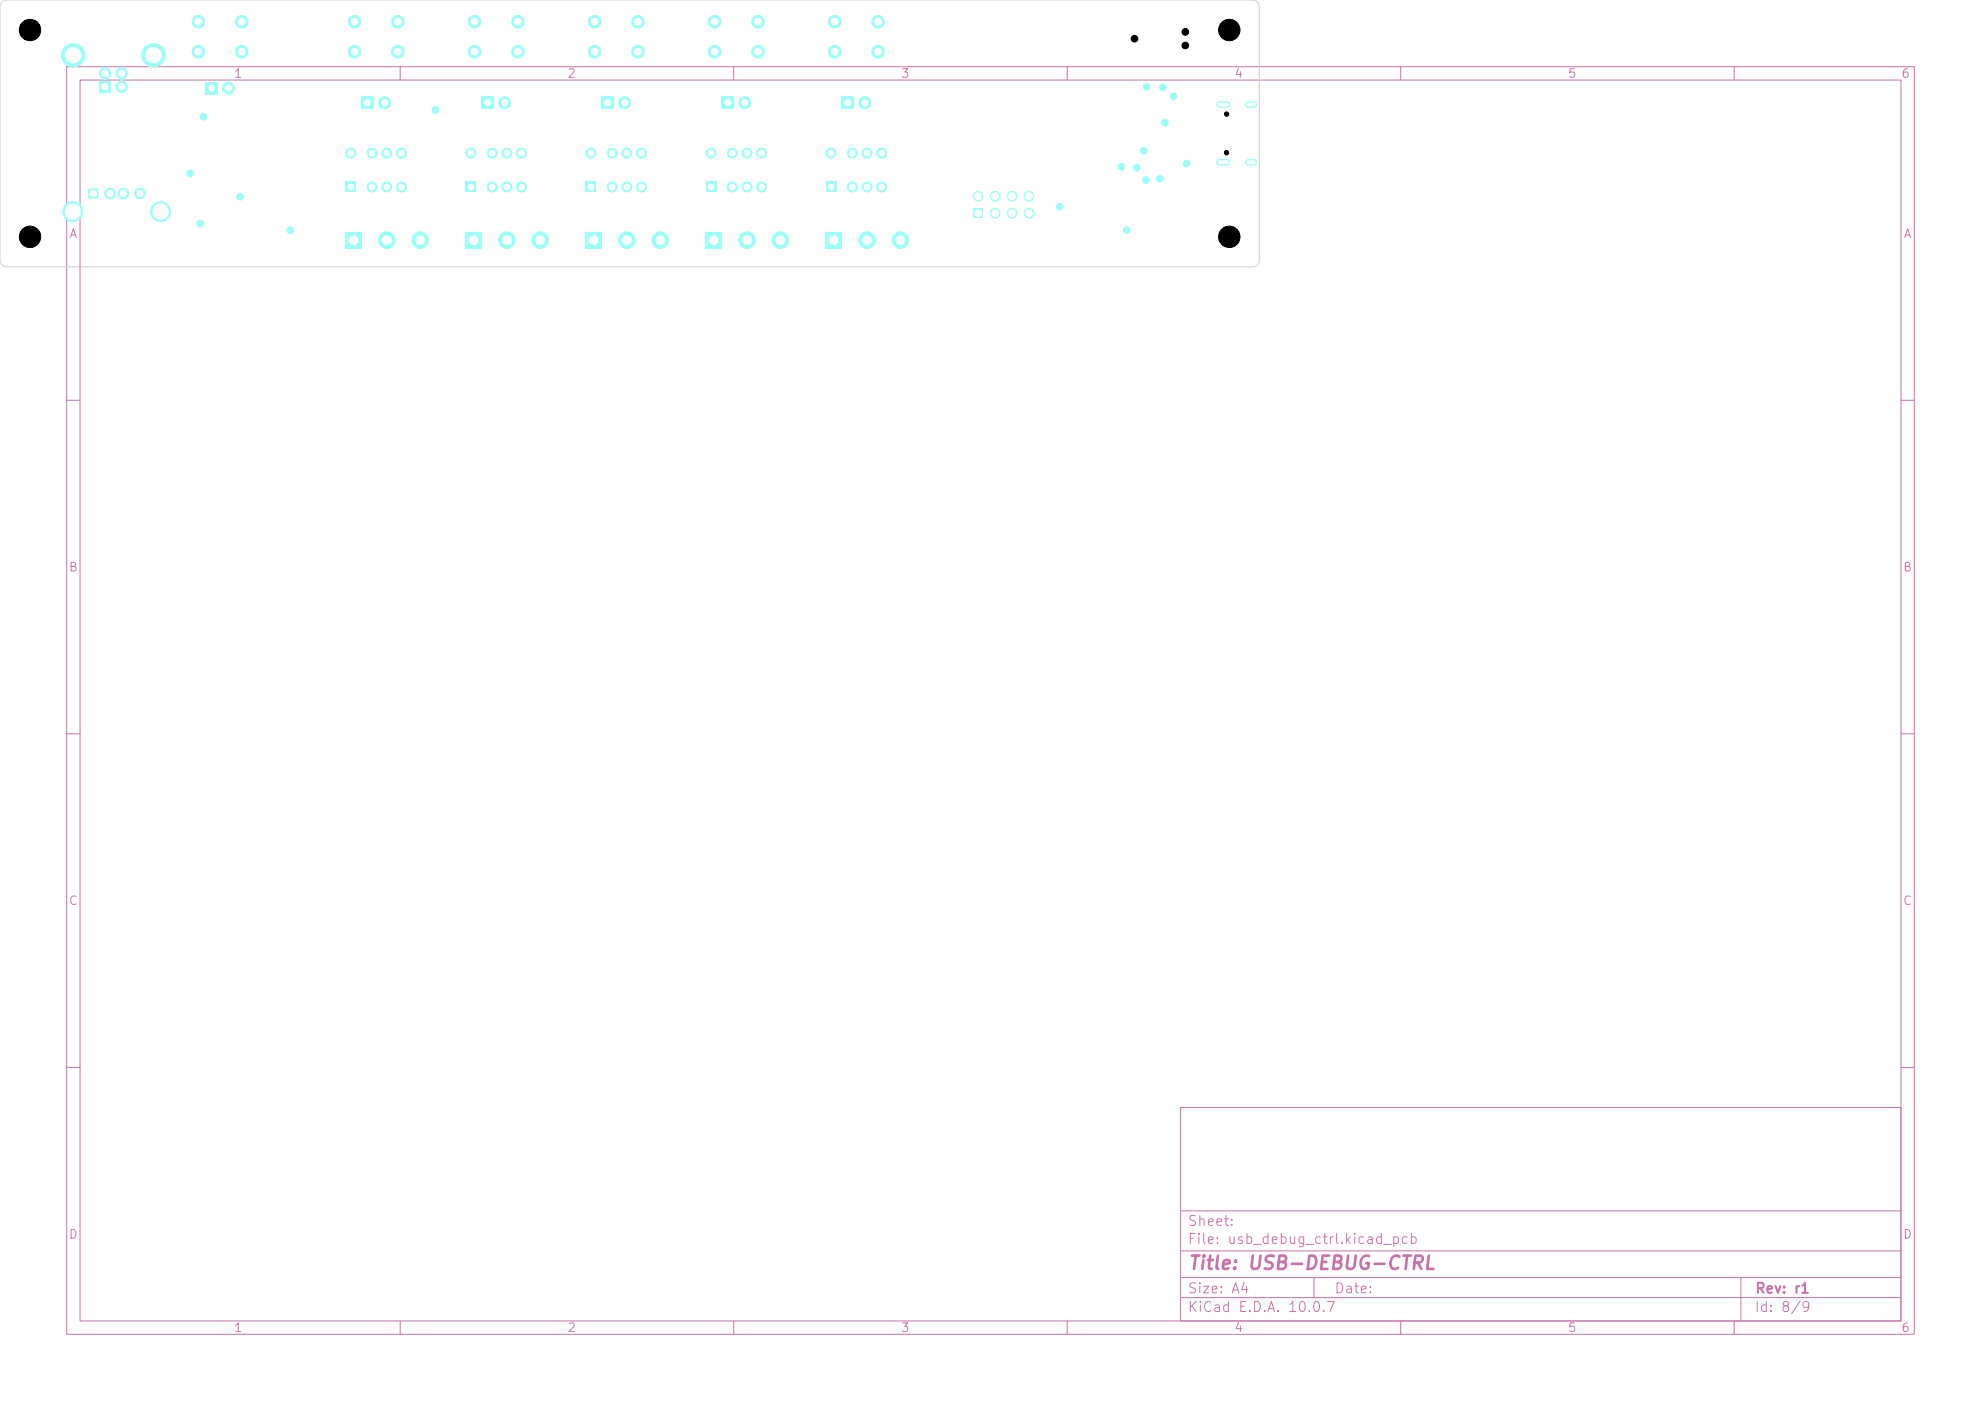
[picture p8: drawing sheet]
<svg xmlns="http://www.w3.org/2000/svg" width="297mm" height="210mm" viewBox="0 0 297 210" stroke-linecap="round" stroke-linejoin="round" font-family="sans-serif">
<defs><g id="words">
<text font-size="2" fill="#c872ab" x="178" y="190.8">Title: USB-DEBUG-CTRL</text>
<g font-size="1.5" fill="#c872ab">
<text x="178" y="184.1">Sheet:</text>
<text x="178" y="186.8">File: usb_debug_ctrl.kicad_pcb</text>
<text x="178" y="197">KiCad E.D.A. 10.0.7</text>
<text x="178" y="194.2">Size: A4</text>
<text x="200" y="194.2">Date:</text>
<text x="263" y="197">Id: 8/9</text>
<text x="263" y="194.2">Rev: r1</text>
</g>
<g font-size="1.3" fill="#c872ab">
<text x="35" y="12">1</text>
<text x="85" y="12">2</text>
<text x="135" y="12">3</text>
<text x="185" y="12">4</text>
<text x="235" y="12">5</text>
<text x="285" y="12">6</text>
<text x="10.3" y="36">A</text>
<text x="285.3" y="36">A</text>
<text x="10.2" y="86">B</text>
<text x="285.2" y="86">B</text>
<text x="10.2" y="136">C</text>
<text x="285.2" y="136">C</text>
<text x="10.2" y="186">D</text>
<text x="285.2" y="186">D</text>
<text x="35" y="200">1</text>
<text x="85" y="200">2</text>
<text x="135" y="200">3</text>
<text x="185" y="200">4</text>
<text x="235" y="200">5</text>
<text x="285" y="200">6</text>
</g>
</g></defs>
<g fill="none" stroke="#c872ab" stroke-width=".15">
<path d="M10 10h277v190h-277zM12 12h273v186h-273zM60 10v2M110 10v2M160 10v2M210 10v2M260 10v2M10 60h2M285 60h2M10 110h2M285 110h2M10 160h2"/>
<path d="M177 166h108v32h-108zM285 160h2M60 198v2M110 198v2M160 198v2M177 194.5h108M177 191.5h108M177 187.5h108M177 181.5h108M197 191.5v3M210 198v2M260 198v2"/>
<path d="M261 191.5v6.5"/>
</g>
<circle cx="34.3" cy="13.2" r=".9" fill="#9afff8" stroke="#9afff8" stroke-width=".15"/>
<path d="M30.8 12.3h1.8v1.8h-1.8z" fill="#9afff8"/>
<g fill="#9afff8" stroke="#9afff8" stroke-width=".15">
<circle cx="89.1" cy="3.2" r=".95"/>
<circle cx="95.6" cy="3.2" r=".95"/>
<circle cx="89.1" cy="7.7" r=".95"/>
<circle cx="95.7" cy="7.7" r=".95"/>
</g>
<path d="M145.9 31.2h1.5v1.5h-1.5z" fill="#9afff8"/>
<g fill="#9afff8" stroke="#9afff8" stroke-width=".15">
<circle cx="146.7" cy="29.4" r=".73"/>
<circle cx="149.2" cy="32" r=".73"/>
<circle cx="149.2" cy="29.4" r=".73"/>
<circle cx="151.7" cy="32" r=".73"/>
<circle cx="151.7" cy="29.4" r=".73"/>
<circle cx="154.3" cy="32" r=".73"/>
<circle cx="154.3" cy="29.4" r=".73"/>
</g>
<path d="M87.8 27.3h1.5v1.5h-1.5z" fill="#9afff8"/>
<g fill="#9afff8" stroke="#9afff8" stroke-width=".15">
<circle cx="91.8" cy="28" r=".75"/>
<circle cx="94" cy="28" r=".75"/>
<circle cx="96.2" cy="28" r=".75"/>
<circle cx="96.2" cy="22.9" r=".75"/>
<circle cx="94" cy="22.9" r=".75"/>
<circle cx="91.8" cy="22.9" r=".75"/>
<circle cx="88.6" cy="22.9" r=".75"/>
</g>
<path d="M69.8 34.8h2.5v2.5h-2.5z" fill="#9afff8"/>
<g fill="#9afff8" stroke="#9afff8" stroke-width=".15">
<circle cx="76" cy="36" r="1.25"/>
<circle cx="81" cy="36" r="1.25"/>
</g>
<path d="M54.2 14.5h1.8v1.8h-1.8z" fill="#9afff8"/>
<circle cx="57.7" cy="15.4" r=".9" fill="#9afff8" stroke="#9afff8" stroke-width=".15"/>
<path d="M51.7 34.8h2.5v2.5h-2.5z" fill="#9afff8"/>
<g fill="#9afff8" stroke="#9afff8" stroke-width=".15">
<circle cx="58" cy="36" r="1.25"/>
<circle cx="63" cy="36" r="1.25"/>
</g>
<path d="M14.9 12.1h1.7v1.7h-1.7z" fill="#9afff8"/>
<g fill="#9afff8" stroke="#9afff8" stroke-width=".15">
<circle cx="18.2" cy="13" r=".85"/>
<circle cx="18.2" cy="11" r=".85"/>
<circle cx="15.7" cy="11" r=".85"/>
<circle cx="23" cy="8.3" r="1.75"/>
<circle cx="11" cy="8.3" r="1.75"/>
</g>
<path d="M51.9 27.3h1.5v1.5h-1.5z" fill="#9afff8"/>
<g fill="#9afff8" stroke="#9afff8" stroke-width=".15">
<circle cx="55.8" cy="28" r=".75"/>
<circle cx="58" cy="28" r=".75"/>
<circle cx="60.2" cy="28" r=".75"/>
<circle cx="60.2" cy="22.9" r=".75"/>
<circle cx="58" cy="22.9" r=".75"/>
<circle cx="55.8" cy="22.9" r=".75"/>
<circle cx="52.6" cy="22.9" r=".75"/>
<circle cx="53.1" cy="3.2" r=".95"/>
<circle cx="59.6" cy="3.2" r=".95"/>
<circle cx="53.1" cy="7.7" r=".95"/>
<circle cx="59.6" cy="7.7" r=".95"/>
</g>
<path d="M69.8 27.3h1.5v1.5h-1.5z" fill="#9afff8"/>
<g fill="#9afff8" stroke="#9afff8" stroke-width=".15">
<circle cx="73.8" cy="28" r=".75"/>
<circle cx="76" cy="28" r=".75"/>
<circle cx="78.2" cy="28" r=".75"/>
<circle cx="78.2" cy="22.9" r=".75"/>
<circle cx="76" cy="22.9" r=".75"/>
<circle cx="73.8" cy="22.9" r=".75"/>
<circle cx="70.6" cy="22.9" r=".75"/>
</g>
<path d="M87.7 34.8h2.5v2.5h-2.5z" fill="#9afff8"/>
<g fill="#9afff8" stroke="#9afff8" stroke-width=".15">
<circle cx="94" cy="36" r="1.25"/>
<circle cx="99" cy="36" r="1.25"/>
</g>
<path d="M126.2 14.5h1.8v1.8h-1.8z" fill="#9afff8"/>
<g fill="#9afff8" stroke="#9afff8" stroke-width=".15">
<circle cx="129.7" cy="15.4" r=".9"/>
<circle cx="29.7" cy="3.2" r=".95"/>
<circle cx="36.2" cy="3.2" r=".95"/>
<circle cx="29.7" cy="7.7" r=".95"/>
<circle cx="36.2" cy="7.7" r=".95"/>
<circle cx="170.1" cy="5.8" r=".5"/>
<circle cx="177.7" cy="4.8" r=".5"/>
<circle cx="177.7" cy="6.8" r=".5"/>
<circle cx="4.5" cy="35.5" r="1.6"/>
<circle cx="184.3" cy="4.5" r="1.6"/>
<circle cx="71.1" cy="3.2" r=".95"/>
<circle cx="77.7" cy="3.2" r=".95"/>
<circle cx="71.1" cy="7.7" r=".95"/>
<circle cx="77.7" cy="7.7" r=".95"/>
<circle cx="125.1" cy="3.2" r=".95"/>
<circle cx="131.6" cy="3.2" r=".95"/>
<circle cx="125.1" cy="7.7" r=".95"/>
<circle cx="131.6" cy="7.7" r=".95"/>
<circle cx="4.5" cy="4.5" r="1.6"/>
</g>
<path d="M105.8 34.8h2.4v2.5h-2.4z" fill="#9afff8"/>
<g fill="#9afff8" stroke="#9afff8" stroke-width=".15">
<circle cx="112" cy="36" r="1.25"/>
<circle cx="117" cy="36" r="1.25"/>
<circle cx="183.9" cy="22.9" r=".32"/>
<circle cx="183.9" cy="17.1" r=".32"/>
</g>
<path d="M182.8 15.7h1.1M187.2 15.7h.8M182.8 24.3h1.1M187.2 24.3h.8" fill="none" stroke="#9afff8" stroke-width="1"/>
<path d="M123.7 34.8h2.5v2.5h-2.5z" fill="#9afff8"/>
<g fill="#9afff8" stroke="#9afff8" stroke-width=".15">
<circle cx="130" cy="36" r="1.25"/>
<circle cx="135" cy="36" r="1.25"/>
</g>
<path d="M90.2 14.5h1.8v1.8h-1.8z" fill="#9afff8"/>
<circle cx="93.7" cy="15.4" r=".9" fill="#9afff8" stroke="#9afff8" stroke-width=".15"/>
<path d="M72.2 14.5h1.8v1.8h-1.8z" fill="#9afff8"/>
<circle cx="75.7" cy="15.4" r=".9" fill="#9afff8" stroke="#9afff8" stroke-width=".15"/>
<path d="M108.2 14.5h1.8v1.8h-1.8z" fill="#9afff8"/>
<circle cx="111.7" cy="15.4" r=".9" fill="#9afff8" stroke="#9afff8" stroke-width=".15"/>
<path d="M105.8 27.3h1.6v1.5h-1.6z" fill="#9afff8"/>
<g fill="#9afff8" stroke="#9afff8" stroke-width=".15">
<circle cx="109.8" cy="28" r=".75"/>
<circle cx="112" cy="28" r=".75"/>
<circle cx="114.2" cy="28" r=".75"/>
<circle cx="114.2" cy="22.9" r=".75"/>
<circle cx="112" cy="22.9" r=".75"/>
<circle cx="109.8" cy="22.9" r=".75"/>
<circle cx="106.6" cy="22.9" r=".75"/>
</g>
<path d="M123.9 27.3h1.4v1.5h-1.4z" fill="#9afff8"/>
<g fill="#9afff8" stroke="#9afff8" stroke-width=".15">
<circle cx="127.8" cy="28" r=".75"/>
<circle cx="130" cy="28" r=".75"/>
<circle cx="132.2" cy="28" r=".75"/>
<circle cx="132.2" cy="22.9" r=".75"/>
<circle cx="130" cy="22.9" r=".75"/>
<circle cx="127.8" cy="22.9" r=".75"/>
<circle cx="124.6" cy="22.9" r=".75"/>
</g>
<path d="M13.3 28.3h1.4v1.4h-1.4z" fill="#9afff8"/>
<g fill="#9afff8" stroke="#9afff8" stroke-width=".15">
<circle cx="16.5" cy="29" r=".8"/>
<circle cx="18.5" cy="29" r=".8"/>
<circle cx="21" cy="29" r=".8"/>
<circle cx="10.9" cy="31.7" r="1.5"/>
<circle cx="24.1" cy="31.7" r="1.5"/>
<circle cx="184.3" cy="35.5" r="1.6"/>
<circle cx="107.1" cy="3.2" r=".95"/>
<circle cx="113.6" cy="3.2" r=".95"/>
<circle cx="107.1" cy="7.7" r=".95"/>
<circle cx="113.6" cy="7.7" r=".95"/>
<circle cx="158.9" cy="31" r=".5"/>
<circle cx="36" cy="29.5" r=".5"/>
<circle cx="65.3" cy="16.5" r=".5"/>
<circle cx="43.5" cy="34.5" r=".5"/>
<circle cx="168.9" cy="34.5" r=".5"/>
<circle cx="175.9" cy="14.4" r=".5"/>
<circle cx="171.8" cy="27" r=".5"/>
<circle cx="28.5" cy="26" r=".5"/>
<circle cx="170.4" cy="25.1" r=".5"/>
<circle cx="30" cy="33.5" r=".5"/>
<circle cx="177.9" cy="24.5" r=".5"/>
<circle cx="30.5" cy="17.5" r=".5"/>
<circle cx="171.9" cy="13" r=".5"/>
<circle cx="174.6" cy="18.4" r=".5"/>
<circle cx="168.1" cy="25" r=".5"/>
<circle cx="173.9" cy="26.8" r=".5"/>
<circle cx="171.4" cy="22.6" r=".5"/>
<circle cx="174.4" cy="13.1" r=".5"/>
</g>
<path d="M.3 .3l.4-.2 .3-.1h186.8a1 1 0 0 1 1 1v38a1 1 0 0 1-1 1h-186.8a1 1 0 0 1-1-1v-38l.1-.3z" fill="none" stroke="#d0d2cd" stroke-width=".15"/>
<g fill="#fff" stroke="#fff" stroke-width=".15">
<circle cx="34.3" cy="13.2" r=".45"/>
<circle cx="31.7" cy="13.2" r=".45"/>
<circle cx="89.2" cy="3.3" r=".5"/>
<circle cx="95.6" cy="3.3" r=".5"/>
<circle cx="89.2" cy="7.7" r=".5"/>
<circle cx="95.6" cy="7.7" r=".5"/>
<circle cx="146.7" cy="32" r=".51"/>
<circle cx="146.7" cy="29.4" r=".51"/>
<circle cx="149.2" cy="32" r=".51"/>
<circle cx="149.2" cy="29.4" r=".51"/>
<circle cx="151.7" cy="32" r=".51"/>
<circle cx="151.7" cy="29.4" r=".51"/>
<circle cx="154.3" cy="32" r=".51"/>
<circle cx="154.3" cy="29.4" r=".51"/>
<circle cx="88.6" cy="28" r=".42"/>
<circle cx="91.8" cy="28" r=".43"/>
<circle cx="94" cy="28" r=".42"/>
<circle cx="96.2" cy="28" r=".42"/>
<circle cx="96.2" cy="23" r=".42"/>
<circle cx="94" cy="23" r=".42"/>
<circle cx="91.8" cy="23" r=".43"/>
<circle cx="88.6" cy="23" r=".42"/>
<circle cx="71" cy="36" r=".65"/>
<circle cx="76" cy="36" r=".65"/>
<circle cx="81" cy="36" r=".65"/>
<circle cx="55.1" cy="15.4" r=".45"/>
<circle cx="57.7" cy="15.4" r=".45"/>
<circle cx="53" cy="36" r=".65"/>
<circle cx="58" cy="36" r=".65"/>
<circle cx="63" cy="36" r=".65"/>
<circle cx="15.7" cy="13" r=".46"/>
<circle cx="18.2" cy="13" r=".46"/>
<circle cx="18.2" cy="11" r=".46"/>
<circle cx="15.7" cy="11" r=".46"/>
<circle cx="23" cy="8.3" r="1.15"/>
<circle cx="11" cy="8.3" r="1.15"/>
<circle cx="52.6" cy="28" r=".43"/>
<circle cx="55.8" cy="28" r=".42"/>
<circle cx="58" cy="28" r=".43"/>
<circle cx="60.2" cy="28" r=".42"/>
<circle cx="60.2" cy="23" r=".42"/>
<circle cx="58" cy="23" r=".43"/>
<circle cx="55.8" cy="23" r=".42"/>
<circle cx="52.6" cy="23" r=".43"/>
<circle cx="53.1" cy="3.3" r=".5"/>
<circle cx="59.6" cy="3.3" r=".5"/>
<circle cx="53.1" cy="7.7" r=".5"/>
<circle cx="59.6" cy="7.7" r=".5"/>
<circle cx="70.6" cy="28" r=".42"/>
<circle cx="73.8" cy="28" r=".42"/>
<circle cx="76" cy="28" r=".43"/>
<circle cx="78.2" cy="28" r=".42"/>
<circle cx="78.2" cy="23" r=".42"/>
<circle cx="76" cy="23" r=".43"/>
<circle cx="73.8" cy="23" r=".42"/>
<circle cx="70.6" cy="23" r=".42"/>
<circle cx="89" cy="36" r=".65"/>
<circle cx="94" cy="36" r=".65"/>
<circle cx="99" cy="36" r=".65"/>
<circle cx="127.1" cy="15.4" r=".45"/>
<circle cx="129.7" cy="15.4" r=".45"/>
<circle cx="29.7" cy="3.3" r=".5"/>
<circle cx="36.2" cy="3.3" r=".5"/>
<circle cx="29.7" cy="7.7" r=".5"/>
<circle cx="36.2" cy="7.7" r=".5"/>
<circle cx="71.2" cy="3.3" r=".5"/>
<circle cx="77.6" cy="3.3" r=".5"/>
<circle cx="71.2" cy="7.7" r=".5"/>
<circle cx="77.6" cy="7.7" r=".5"/>
<circle cx="125.1" cy="3.3" r=".5"/>
<circle cx="131.7" cy="3.3" r=".5"/>
<circle cx="125.1" cy="7.7" r=".5"/>
<circle cx="131.7" cy="7.7" r=".5"/>
<circle cx="107" cy="36" r=".65"/>
<circle cx="112" cy="36" r=".65"/>
<circle cx="117" cy="36" r=".65"/>
<circle cx="125" cy="36" r=".65"/>
<circle cx="130" cy="36" r=".65"/>
<circle cx="135" cy="36" r=".65"/>
<circle cx="91.1" cy="15.4" r=".45"/>
<circle cx="93.7" cy="15.4" r=".45"/>
<circle cx="73.1" cy="15.4" r=".45"/>
<circle cx="75.7" cy="15.4" r=".45"/>
<circle cx="109.1" cy="15.4" r=".45"/>
<circle cx="111.7" cy="15.4" r=".45"/>
<circle cx="106.6" cy="28" r=".42"/>
<circle cx="109.8" cy="28" r=".43"/>
<circle cx="112" cy="28" r=".42"/>
<circle cx="114.2" cy="28" r=".43"/>
<circle cx="114.2" cy="23" r=".43"/>
<circle cx="112" cy="23" r=".42"/>
<circle cx="109.8" cy="23" r=".43"/>
<circle cx="106.6" cy="23" r=".42"/>
<circle cx="124.6" cy="28" r=".42"/>
<circle cx="127.8" cy="28" r=".43"/>
<circle cx="130" cy="28" r=".42"/>
<circle cx="132.2" cy="28" r=".43"/>
<circle cx="132.2" cy="23" r=".43"/>
<circle cx="130" cy="23" r=".42"/>
<circle cx="127.8" cy="23" r=".43"/>
<circle cx="124.6" cy="23" r=".42"/>
<circle cx="14" cy="29" r=".47"/>
<circle cx="16.5" cy="29" r=".47"/>
<circle cx="18.5" cy="29" r=".47"/>
<circle cx="21" cy="29" r=".47"/>
<circle cx="10.9" cy="31.7" r="1.15"/>
<circle cx="24.1" cy="31.7" r="1.15"/>
<circle cx="107.1" cy="3.3" r=".5"/>
<circle cx="113.6" cy="3.3" r=".5"/>
<circle cx="107.2" cy="7.7" r=".5"/>
<circle cx="113.6" cy="7.7" r=".5"/>
</g>
<g fill="#000" stroke="#000" stroke-width=".15">
<circle cx="4.5" cy="4.5" r="1.6"/>
<circle cx="170.1" cy="5.8" r=".5"/>
<circle cx="177.7" cy="4.8" r=".5"/>
<circle cx="177.7" cy="6.8" r=".5"/>
<circle cx="183.9" cy="17.1" r=".32"/>
<circle cx="184.3" cy="4.5" r="1.6"/>
<circle cx="4.5" cy="35.5" r="1.6"/>
<circle cx="183.9" cy="22.9" r=".32"/>
<circle cx="184.3" cy="35.5" r="1.6"/>
</g>
<path d="M182.8 15.7h1.1M187.2 15.7h.8M182.8 24.3h1.1M187.2 24.3h.8" fill="none" stroke="#fff" stroke-width=".6"/>
<use href="#words"/>
</svg>
